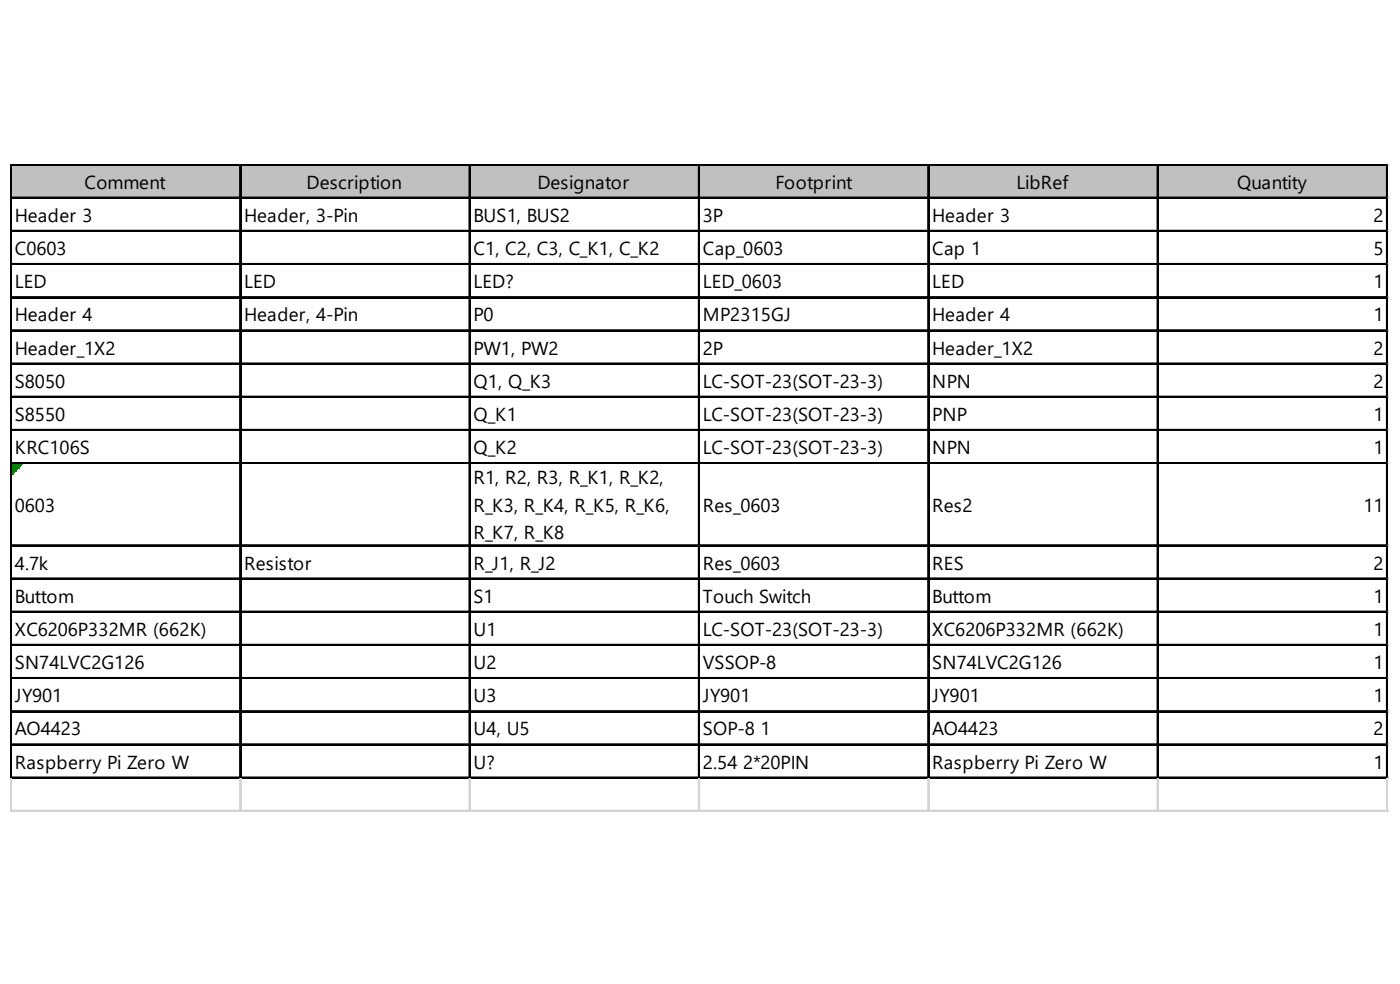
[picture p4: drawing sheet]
<svg xmlns="http://www.w3.org/2000/svg" width="288mm" height="202mm" viewBox="0 0 288 202" stroke-linecap="round" stroke-linejoin="round" font-family="sans-serif">
<defs><g id="words">
<g font-size="3.9">
<text x="17.4" y="38.8">Comment</text>
<text x="63" y="38.8">Description</text>
<text x="110.5" y="38.8">Designator</text>
<text x="159.5" y="38.8">Footprint</text>
<text x="209" y="38.8">LibRef</text>
<text x="254.4" y="38.8">Quantity</text>
<text x="3" y="45.6">Header 3</text>
<text x="50.2" y="45.6">Header, 3-Pin</text>
<text x="97.4" y="45.6">BUS1, BUS2</text>
<text x="144.5" y="45.6">3P</text>
<text x="191.7" y="45.6">Header 3</text>
<text x="282.4" y="45.6">2</text>
<text x="3" y="52.4">C0603</text>
<text x="97.4" y="52.4">C1, C2, C3, C_K1, C_K2</text>
<text x="144.5" y="52.4">Cap_0603</text>
<text x="191.7" y="52.4">Cap 1</text>
<text x="282.4" y="52.4">5</text>
<text x="3" y="59.2">LED</text>
<text x="50.2" y="59.2">LED</text>
<text x="97.4" y="59.2">LED?</text>
<text x="144.5" y="59.2">LED_0603</text>
<text x="191.7" y="59.2">LED</text>
<text x="282.4" y="59.2">1</text>
<text x="3" y="66">Header 4</text>
<text x="50.2" y="66">Header, 4-Pin</text>
<text x="97.4" y="66">P0</text>
<text x="144.5" y="66">MP2315GJ</text>
<text x="191.7" y="66">Header 4</text>
<text x="282.4" y="66">1</text>
<text x="3" y="72.8">Header_1X2</text>
<text x="97.4" y="72.8">PW1, PW2</text>
<text x="144.5" y="72.8">2P</text>
<text x="191.7" y="72.8">Header_1X2</text>
<text x="282.4" y="72.8">2</text>
<text x="3" y="79.7">S8050</text>
<text x="97.4" y="79.7">Q1, Q_K3</text>
<text x="144.5" y="79.7">LC-SOT-23(SOT-23-3)</text>
<text x="191.7" y="79.7">NPN</text>
<text x="282.4" y="79.7">2</text>
<text x="3" y="86.5">S8550</text>
<text x="97.4" y="86.5">Q_K1</text>
<text x="144.5" y="86.5">LC-SOT-23(SOT-23-3)</text>
<text x="191.7" y="86.5">PNP</text>
<text x="282.4" y="86.5">1</text>
<text x="3" y="93.3">KRC106S</text>
<text x="97.4" y="93.3">Q_K2</text>
<text x="144.5" y="93.3">LC-SOT-23(SOT-23-3)</text>
<text x="191.7" y="93.3">NPN</text>
<text x="282.4" y="93.3">1</text>
<text x="97.4" y="99.5">R1, R2, R3, R_K1, R_K2,</text>
<text x="3" y="105.1">0603</text>
<text x="97.4" y="105.1">R_K3, R_K4, R_K5, R_K6,</text>
<text x="144.5" y="105.1">Res_0603</text>
<text x="191.7" y="105.1">Res2</text>
<text x="280.3" y="105.1">11</text>
<text x="97.4" y="110.8">R_K7, R_K8</text>
<text x="3" y="117">4.7k</text>
<text x="50.2" y="117">Resistor</text>
<text x="97.4" y="117">R_J1, R_J2</text>
<text x="144.5" y="117">Res_0603</text>
<text x="191.7" y="117">RES</text>
<text x="282.4" y="117">2</text>
<text x="3" y="123.8">Buttom</text>
<text x="97.4" y="123.8">S1</text>
<text x="144.5" y="123.8">Touch Switch</text>
<text x="191.7" y="123.8">Buttom</text>
<text x="282.4" y="123.8">1</text>
<text x="3" y="130.6">XC6206P332MR (662K)</text>
<text x="97.4" y="130.6">U1</text>
<text x="144.5" y="130.6">LC-SOT-23(SOT-23-3)</text>
<text x="191.7" y="130.6">XC6206P332MR (662K)</text>
<text x="282.4" y="130.6">1</text>
<text x="3" y="137.4">SN74LVC2G126</text>
<text x="97.4" y="137.4">U2</text>
<text x="144.5" y="137.4">VSSOP-8</text>
<text x="191.7" y="137.4">SN74LVC2G126</text>
<text x="282.4" y="137.4">1</text>
<text x="3" y="144.3">JY901</text>
<text x="97.4" y="144.3">U3</text>
<text x="144.5" y="144.3">JY901</text>
<text x="191.7" y="144.3">JY901</text>
<text x="282.4" y="144.3">1</text>
<text x="3" y="151.1">AO4423</text>
<text x="97.4" y="151.1">U4, U5</text>
<text x="144.5" y="151.1">SOP-8 1</text>
<text x="191.7" y="151.1">AO4423</text>
<text x="282.4" y="151.1">2</text>
<text x="3" y="157.9">Raspberry Pi Zero W</text>
<text x="97.4" y="157.9">U?</text>
<text x="144.5" y="157.9">2.54 2*20PIN</text>
<text x="191.7" y="157.9">Raspberry Pi Zero W</text>
<text x="282.4" y="157.9">1</text>
</g>
</g></defs>
<path d="M2.4 34h283v6.8h-283z" fill="#c0c0c0"/>
<path d="M2.4 95.4h2.1M2.4 95.5h2.1M2.4 95.7h1.8" fill="none" stroke="#008000" stroke-width=".3"/>
<path d="M2.4 95.7h1.8v.2h-1.8z" fill="#008000"/>
<path d="M2.4 95.9h1.5" fill="none" stroke="#008000" stroke-width=".3"/>
<path d="M2.4 95.9h1.5v.3h-1.5z" fill="#008000"/>
<path d="M2.4 96.2h1.2" fill="none" stroke="#008000" stroke-width=".3"/>
<path d="M2.4 96.2h1.2v.3h-1.2z" fill="#008000"/>
<path d="M2.4 96.5h.9" fill="none" stroke="#008000" stroke-width=".3"/>
<path d="M2.4 96.5h.9v.3h-.9z" fill="#008000"/>
<path d="M2.4 96.8h.6" fill="none" stroke="#008000" stroke-width=".3"/>
<path d="M2.4 96.8h.6v.3h-.6z" fill="#008000"/>
<path d="M2.4 97.1h.3" fill="none" stroke="#008000" stroke-width=".3"/>
<path d="M2.4 97.1h.3v.3h-.3z" fill="#008000"/>
<g fill="none" stroke="#000" stroke-width=".3">
<path d="M2.2 33.7v126.3M2.3 33.7v126.3M2.4 33.7h283M2.4 33.9h283M49.3 34v126M49.5 34v126M96.5 34v126M96.6 34v126M143.6 34v126M143.8 34v126M190.8 34v126M190.9 34v126"/>
<path d="M238 34v126M238.1 34v126M285.1 34v126M285.3 34v126M2.4 40.5h283M2.4 40.7h283M2.4 47.3h283M2.4 47.5h283M2.4 54.2h283M2.4 54.3h283M2.4 61h283M2.4 61.1h283"/>
<path d="M2.4 67.8h283M2.4 67.9h283M2.4 74.6h283M2.4 74.8h283M2.4 81.4h283M2.4 81.6h283M2.4 88.2h283M2.4 88.4h283M2.4 95.1h283M2.4 95.2h283M2.4 112h283M2.4 112.1h283"/>
<path d="M2.4 118.8h283M2.4 118.9h283M2.4 125.6h283M2.4 125.7h283M2.4 132.4h283M2.4 132.5h283M2.4 139.2h283M2.4 139.4h283M2.4 146h283M2.4 146.2h283M2.4 152.8h283M2.4 153h283"/>
<path d="M2.4 159.7h283M2.4 159.8h283"/>
</g>
<g fill="none" stroke="#d4d4d4" stroke-width=".3">
<path d="M285.4 33.7h.1M2.2 160v6.8M2.3 160v6.8M49.3 160v6.8M49.5 160v6.8M96.5 160v6.8M96.6 160v6.8M143.6 160v6.8M143.8 160v6.8M190.8 160v6.8M190.9 160v6.8M238 160v6.8"/>
<path d="M238.1 160v6.8M285.1 160v6.8M285.3 160v6.8"/>
</g>
<path d="M285.4 33.7l.1 .3z" fill="#d4d4d4"/>
<path d="M285.4 40.5h.1" fill="none" stroke="#d4d4d4" stroke-width=".3"/>
<path d="M285.4 40.5l.1 .3z" fill="#d4d4d4"/>
<path d="M285.4 47.3h.1" fill="none" stroke="#d4d4d4" stroke-width=".3"/>
<path d="M285.4 47.3l.1 .3z" fill="#d4d4d4"/>
<path d="M285.4 54.2h.1" fill="none" stroke="#d4d4d4" stroke-width=".3"/>
<path d="M285.4 54.2l.1 .3z" fill="#d4d4d4"/>
<path d="M285.4 61h.1" fill="none" stroke="#d4d4d4" stroke-width=".3"/>
<path d="M285.4 61l.1 .3z" fill="#d4d4d4"/>
<path d="M285.4 67.8h.1" fill="none" stroke="#d4d4d4" stroke-width=".3"/>
<path d="M285.4 67.8l.1 .3z" fill="#d4d4d4"/>
<path d="M285.4 74.6h.1" fill="none" stroke="#d4d4d4" stroke-width=".3"/>
<path d="M285.4 74.6l.1 .3z" fill="#d4d4d4"/>
<path d="M285.4 81.4h.1" fill="none" stroke="#d4d4d4" stroke-width=".3"/>
<path d="M285.4 81.4l.1 .3z" fill="#d4d4d4"/>
<path d="M285.4 88.2h.1" fill="none" stroke="#d4d4d4" stroke-width=".3"/>
<path d="M285.4 88.2l.1 .3z" fill="#d4d4d4"/>
<path d="M285.4 95.1h.1" fill="none" stroke="#d4d4d4" stroke-width=".3"/>
<path d="M285.4 95.1l.1 .3z" fill="#d4d4d4"/>
<path d="M285.4 112h.1" fill="none" stroke="#d4d4d4" stroke-width=".3"/>
<path d="M285.4 112l.1 .2z" fill="#d4d4d4"/>
<path d="M285.4 118.8h.1" fill="none" stroke="#d4d4d4" stroke-width=".3"/>
<path d="M285.4 118.8l.1 .3z" fill="#d4d4d4"/>
<path d="M285.4 125.6h.1" fill="none" stroke="#d4d4d4" stroke-width=".3"/>
<path d="M285.4 125.6l.1 .3z" fill="#d4d4d4"/>
<path d="M285.4 132.4h.1" fill="none" stroke="#d4d4d4" stroke-width=".3"/>
<path d="M285.4 132.4l.1 .3z" fill="#d4d4d4"/>
<path d="M285.4 139.2h.1" fill="none" stroke="#d4d4d4" stroke-width=".3"/>
<path d="M285.4 139.2l.1 .3z" fill="#d4d4d4"/>
<path d="M285.4 146h.1" fill="none" stroke="#d4d4d4" stroke-width=".3"/>
<path d="M285.4 146l.1 .3z" fill="#d4d4d4"/>
<path d="M285.4 152.8h.1" fill="none" stroke="#d4d4d4" stroke-width=".3"/>
<path d="M285.4 152.8l.1 .3z" fill="#d4d4d4"/>
<path d="M285.4 159.7h.1" fill="none" stroke="#d4d4d4" stroke-width=".3"/>
<path d="M285.4 159.7l.1 .3z" fill="#d4d4d4"/>
<path d="M2.2 166.5h283.3M2.2 166.6h283.3" fill="none" stroke="#d4d4d4" stroke-width=".3"/>
<use href="#words"/>
</svg>
